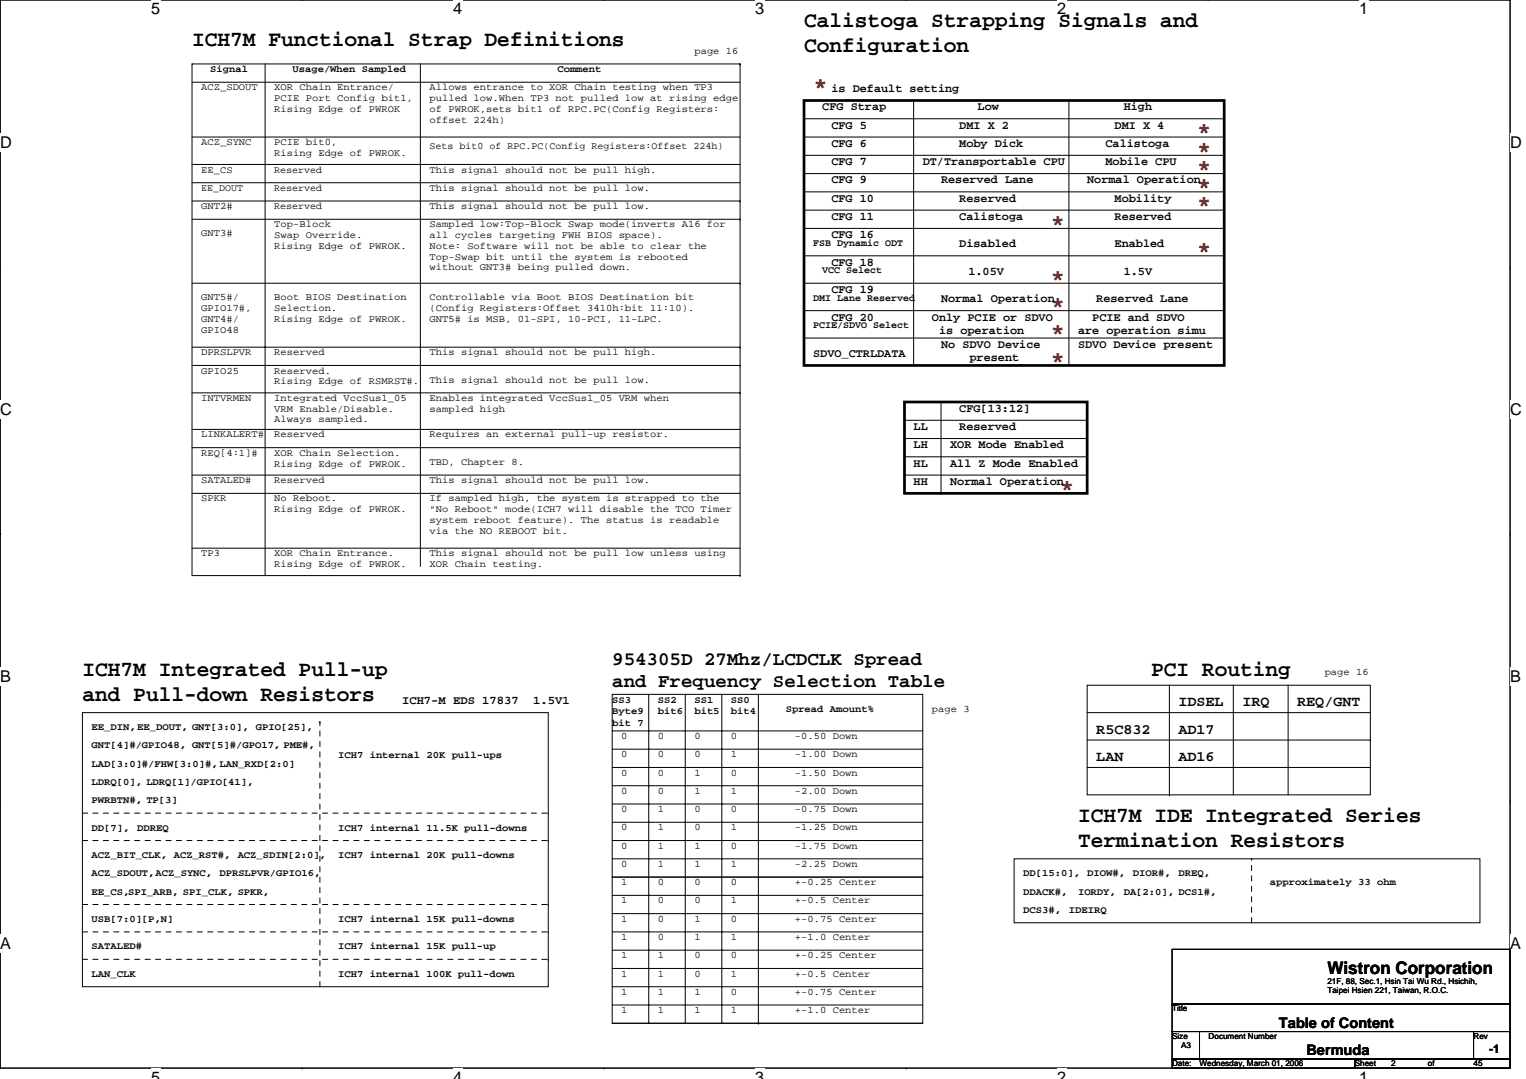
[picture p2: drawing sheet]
<svg xmlns="http://www.w3.org/2000/svg" width="297mm" height="210mm" viewBox="0 0 297 210" stroke-linecap="round" stroke-linejoin="round" font-family="sans-serif">
<defs><g id="words">
<g font-size="4.8" fill="#f00">
<text x="158.3" y="18.2">*</text>
<text x="233" y="27.1">*</text>
<text x="233" y="30.7">*</text>
<text x="233" y="34.2">*</text>
<text x="233" y="37.8">*</text>
<text x="233" y="41.3">*</text>
<text x="204.5" y="44.9">*</text>
<text x="233" y="50.2">*</text>
<text x="204.5" y="55.6">*</text>
<text x="204.5" y="60.9">*</text>
<text x="204.5" y="66.2">*</text>
<text x="204.5" y="71.6">*</text>
<text x="206.3" y="96.5">*</text>
</g>
<g font-size="4.3">
<text x="156.5" y="5.3">Calistoga Strapping Signals and</text>
<text x="37.4" y="8.9">ICH7M Functional Strap Definitions</text>
<text x="156.5" y="10.2">Configuration</text>
<text x="16" y="131.6">ICH7M Integrated Pull-up</text>
<text x="224.1" y="131.6">PCI Routing</text>
<text x="16" y="136.4">and Pull-down Resistors</text>
<text x="209.8" y="160">ICH7M IDE Integrated Series</text>
<text x="209.8" y="164.8">Termination Resistors</text>
</g>
<g font-size="3.7">
<text x="119.2" y="129.4">954305D 27Mhz/LCDCLK Spread</text>
<text x="119.2" y="133.6">and Frequency Selection Table</text>
</g>
<text font-size="3.4" x="258.4" y="189.6">Wistron Corporation</text>
<g font-size="3.2">
<text x="29.4" y="2.8">5</text>
<text x="88.2" y="2.8">4</text>
<text x="147" y="2.8">3</text>
<text x="205.8" y="2.8">2</text>
<text x="264.5" y="2.8">1</text>
<text x="0" y="28.8">D</text>
<text x="293.9" y="28.8">D</text>
<text x="0" y="80.8">C</text>
<text x="293.9" y="80.8">C</text>
<text x="0" y="132.7">B</text>
<text x="293.9" y="132.7">B</text>
<text x="0" y="184.7">A</text>
<text x="293.9" y="184.7">A</text>
<text x="29.4" y="210.7">5</text>
<text x="88.2" y="210.7">4</text>
<text x="147" y="210.7">3</text>
<text x="205.8" y="210.7">2</text>
<text x="264.5" y="210.7">1</text>
</g>
<g font-size="2.8">
<text x="229.4" y="137.5">IDSEL</text>
<text x="241.8" y="137.5">IRQ</text>
<text x="252.5" y="137.5">REQ/GNT</text>
<text x="213.4" y="142.8">R5C832</text>
<text x="229.4" y="142.8">AD17</text>
<text x="213.4" y="148.1">LAN</text>
<text x="229.4" y="148.1">AD16</text>
<text x="249" y="200">Table of Content</text>
<text x="254.3" y="205.3">Bermuda</text>
</g>
<g font-size="2.3">
<text x="161.8" y="17.9">is Default setting</text>
<text x="160.1" y="21.5">CFG Strap</text>
<text x="190.3" y="21.5">Low</text>
<text x="218.7" y="21.5">High</text>
<text x="161.8" y="25">CFG 5</text>
<text x="161.8" y="28.6">CFG 6</text>
<text x="186.7" y="25">DMI X 2</text>
<text x="186.7" y="28.6">Moby Dick</text>
<text x="215.2" y="28.6">Calistoga</text>
<text x="217" y="25">DMI X 4</text>
<text x="161.8" y="35.7">CFG 9</text>
<text x="161.8" y="32.2">CFG 7</text>
<text x="179.6" y="32.2">DT/Transportable CPU</text>
<text x="183.2" y="35.7">Reserved Lane</text>
<text x="211.6" y="35.7">Normal Operation</text>
<text x="215.2" y="32.2">Mobile CPU</text>
<text x="161.8" y="39.3">CFG 10</text>
<text x="186.7" y="39.3">Reserved</text>
<text x="217" y="39.3">Mobility</text>
<text x="161.8" y="46.4">CFG 16</text>
<text x="161.8" y="42.8">CFG 11</text>
<text x="186.7" y="42.8">Calistoga</text>
<text x="217" y="42.8">Reserved</text>
<text x="161.8" y="51.7">CFG 18</text>
<text x="186.7" y="48.2">Disabled</text>
<text x="188.5" y="53.5">1.05V</text>
<text x="217" y="48.2">Enabled</text>
<text x="218.7" y="53.5">1.5V</text>
<text x="161.8" y="57">CFG 19</text>
<text x="183.2" y="58.8">Normal Operation</text>
<text x="213.4" y="58.8">Reserved Lane</text>
<text x="161.8" y="62.4">CFG 20</text>
<text x="181.4" y="62.4">Only PCIE or SDVO</text>
<text x="182.8" y="65">is operation</text>
<text x="209.8" y="65">are operation simu</text>
<text x="212.6" y="62.4">PCIE and SDVO</text>
<text x="158.3" y="69.5">SDVO_CTRLDATA</text>
<text x="183.2" y="67.7">No SDVO Device</text>
<text x="188.7" y="70.3">present</text>
<text x="209.8" y="67.7">SDVO Device present</text>
<text x="177.8" y="83.7">LL</text>
<text x="186.7" y="80.2">CFG[13:12]</text>
<text x="186.7" y="83.7">Reserved</text>
<text x="177.8" y="87.3">LH</text>
<text x="185" y="87.3">XOR Mode Enabled</text>
<text x="177.8" y="90.8">HL</text>
<text x="177.8" y="94.4">HH</text>
<text x="185" y="90.8">All Z Mode Enabled</text>
<text x="185" y="94.4">Normal Operation</text>
<text x="78.3" y="137.1">ICH7-M EDS 17837</text>
<text x="103.8" y="137.1">1.5V1</text>
<text x="289.9" y="204.8">-1</text>
</g>
<g font-size="1.9">
<text x="135.2" y="10.5">page 16</text>
<text x="39.2" y="17.6">ACZ_SDOUT</text>
<text x="40.9" y="14.1">Signal</text>
<text x="53.4" y="17.6">XOR Chain Entrance/</text>
<text x="56.9" y="14.1">Usage/When Sampled</text>
<text x="83.6" y="17.6">Allows entrance to XOR Chain testing when TP3</text>
<text x="108.5" y="14.1">Comment</text>
<text x="53.4" y="19.7">PCIE Port Config bit1,</text>
<text x="53.4" y="21.8">Rising Edge of PWROK</text>
<text x="83.6" y="19.7">pulled low.When TP3 not pulled low at rising edge</text>
<text x="83.6" y="21.8">of PWROK,sets bit1 of RPC.PC(Config Registers:</text>
<text x="83.6" y="23.9">offset 224h)</text>
<text x="39.2" y="28.2">ACZ_SYNC</text>
<text x="53.4" y="28.2">PCIE bit0,</text>
<text x="83.6" y="29">Sets bit0 of RPC.PC(Config Registers:Offset 224h)</text>
<text x="39.2" y="33.6">EE_CS</text>
<text x="53.4" y="33.6">Reserved</text>
<text x="53.4" y="30.3">Rising Edge of PWROK.</text>
<text x="83.6" y="33.6">This signal should not be pull high.</text>
<text x="39.2" y="40.7">GNT2#</text>
<text x="39.2" y="37.1">EE_DOUT</text>
<text x="53.4" y="37.1">Reserved</text>
<text x="53.4" y="40.7">Reserved</text>
<text x="83.6" y="37.1">This signal should not be pull low.</text>
<text x="83.6" y="40.7">This signal should not be pull low.</text>
<text x="39.2" y="46">GNT3#</text>
<text x="53.4" y="44.2">Top-Block</text>
<text x="53.4" y="46.3">Swap Override.</text>
<text x="83.6" y="44.2">Sampled low:Top-Block Swap mode(inverts A16 for</text>
<text x="83.6" y="46.3">all cycles targeting FWH BIOS space).</text>
<text x="158.3" y="47.9">FSB Dynamic ODT</text>
<text x="53.4" y="48.4">Rising Edge of PWROK.</text>
<text x="83.6" y="48.4">Note: Software will not be able to clear the</text>
<text x="83.6" y="50.5">Top-Swap bit until the system is rebooted</text>
<text x="83.6" y="52.6">without GNT3# being pulled down.</text>
<text x="160.1" y="53.2">VCC Select</text>
<text x="39.2" y="58.5">GNT5#/</text>
<text x="53.4" y="58.5">Boot BIOS Destination</text>
<text x="83.6" y="58.5">Controllable via Boot BIOS Destination bit</text>
<text x="158.3" y="58.5">DMI Lane Reserved</text>
<text x="39.2" y="60.6">GPIO17#,</text>
<text x="39.2" y="62.7">GNT4#/</text>
<text x="39.2" y="64.7">GPIO48</text>
<text x="53.4" y="60.6">Selection.</text>
<text x="53.4" y="62.7">Rising Edge of PWROK.</text>
<text x="83.6" y="60.6">(Config Registers:Offset 3410h:bit 11:10).</text>
<text x="83.6" y="62.7">GNT5# is MSB, 01-SPI, 10-PCI, 11-LPC.</text>
<text x="158.3" y="63.9">PCIE/SDVO Select</text>
<text x="39.2" y="69.1">DPRSLPVR</text>
<text x="53.4" y="69.1">Reserved</text>
<text x="83.6" y="69.1">This signal should not be pull high.</text>
<text x="39.2" y="72.7">GPIO25</text>
<text x="53.4" y="72.7">Reserved.</text>
<text x="53.4" y="74.8">Rising Edge of RSMRST#.</text>
<text x="83.6" y="74.5">This signal should not be pull low.</text>
<text x="39.2" y="78">INTVRMEN</text>
<text x="53.4" y="78">Integrated VccSus1_05</text>
<text x="53.4" y="80.1">VRM Enable/Disable.</text>
<text x="53.4" y="82.2">Always sampled.</text>
<text x="83.6" y="78">Enables integrated VccSus1_05 VRM when</text>
<text x="83.6" y="80.1">sampled high</text>
<text x="39.2" y="85.1">LINKALERT#</text>
<text x="39.2" y="88.7">REQ[4:1]#</text>
<text x="53.4" y="85.1">Reserved</text>
<text x="53.4" y="88.7">XOR Chain Selection.</text>
<text x="83.6" y="85.1">Requires an external pull-up resistor.</text>
<text x="39.2" y="94">SATALED#</text>
<text x="53.4" y="90.8">Rising Edge of PWROK.</text>
<text x="53.4" y="94">Reserved</text>
<text x="83.6" y="94">This signal should not be pull low.</text>
<text x="83.6" y="90.5">TBD, Chapter 8.</text>
<text x="39.2" y="97.6">SPKR</text>
<text x="53.4" y="97.6">No Reboot.</text>
<text x="53.4" y="99.7">Rising Edge of PWROK.</text>
<text x="83.6" y="97.6">If sampled high, the system is strapped to the</text>
<text x="83.6" y="99.7">&quot;No Reboot&quot; mode(ICH7 will disable the TCO Timer</text>
<text x="83.6" y="101.8">system reboot feature). The status is readable</text>
<text x="83.6" y="103.9">via the NO REBOOT bit.</text>
<text x="39.2" y="108.2">TP3</text>
<text x="53.4" y="108.2">XOR Chain Entrance.</text>
<text x="53.4" y="110.3">Rising Edge of PWROK.</text>
<text x="83.6" y="108.2">This signal should not be pull low unless using</text>
<text x="83.6" y="110.3">XOR Chain testing.</text>
<text x="257.8" y="131.4">page 16</text>
<text x="119.2" y="136.8">SS3</text>
<text x="128.1" y="136.8">SS2</text>
<text x="135.2" y="136.8">SS1</text>
<text x="142.3" y="136.8">SS0</text>
<text x="17.8" y="142.1">EE_DIN,EE_DOUT, GNT[3:0],</text>
<text x="49.8" y="142.1">GPIO[25],</text>
<text x="119.2" y="139">Byte9</text>
<text x="119.2" y="141.2">bit 7</text>
<text x="120.9" y="143.8">0</text>
<text x="128.1" y="143.8">0</text>
<text x="128.1" y="139">bit6</text>
<text x="135.2" y="143.8">0</text>
<text x="135.2" y="139">bit5</text>
<text x="142.3" y="139">bit4</text>
<text x="142.3" y="143.8">0</text>
<text x="152.9" y="138.5">Spread Amount%</text>
<text x="154.7" y="143.8">-0.50 Down</text>
<text x="181.4" y="138.5">page 3</text>
<text x="17.8" y="145.6">GNT[4]#/GPIO48, GNT[5]#/GPO17, PME#,</text>
<text x="17.8" y="149.2">LAD[3:0]#/FHW[3:0]#, LAN_RXD[2:0]</text>
<text x="65.8" y="147.4">ICH7 internal 20K pull-ups</text>
<text x="120.9" y="147.4">0</text>
<text x="128.1" y="147.4">0</text>
<text x="135.2" y="147.4">0</text>
<text x="142.3" y="147.4">1</text>
<text x="154.7" y="147.4">-1.00 Down</text>
<text x="17.8" y="152.8">LDRQ[0], LDRQ[1]/GPIO[41],</text>
<text x="120.9" y="150.9">0</text>
<text x="120.9" y="154.5">0</text>
<text x="128.1" y="150.9">0</text>
<text x="128.1" y="154.5">0</text>
<text x="135.2" y="150.9">1</text>
<text x="135.2" y="154.5">1</text>
<text x="142.3" y="150.9">0</text>
<text x="142.3" y="154.5">1</text>
<text x="154.7" y="150.9">-1.50 Down</text>
<text x="154.7" y="154.5">-2.00 Down</text>
<text x="17.8" y="161.6">DD[7],</text>
<text x="17.8" y="156.3">PWRBTN#, TP[3]</text>
<text x="26.7" y="161.6">DDREQ</text>
<text x="65.8" y="161.6">ICH7 internal 11.5K pull-downs</text>
<text x="120.9" y="158">0</text>
<text x="120.9" y="161.6">0</text>
<text x="128.1" y="158">1</text>
<text x="128.1" y="161.6">1</text>
<text x="135.2" y="161.6">0</text>
<text x="135.2" y="158">0</text>
<text x="142.3" y="158">0</text>
<text x="142.3" y="161.6">1</text>
<text x="154.7" y="158">-0.75 Down</text>
<text x="154.7" y="161.6">-1.25 Down</text>
<text x="17.8" y="167">ACZ_BIT_CLK, ACZ_RST#,</text>
<text x="46.3" y="167">ACZ_SDIN[2:0],</text>
<text x="65.8" y="167">ICH7 internal 20K pull-downs</text>
<text x="120.9" y="165.1">0</text>
<text x="128.1" y="165.1">1</text>
<text x="135.2" y="165.1">1</text>
<text x="142.3" y="165.1">0</text>
<text x="154.7" y="165.1">-1.75 Down</text>
<text x="17.8" y="170.5">ACZ_SDOUT,ACZ_SYNC,</text>
<text x="42.7" y="170.5">DPRSLPVR/GPIO16,</text>
<text x="120.9" y="168.7">0</text>
<text x="120.9" y="172.3">1</text>
<text x="128.1" y="172.3">0</text>
<text x="128.1" y="168.7">1</text>
<text x="135.2" y="168.7">1</text>
<text x="135.2" y="172.3">0</text>
<text x="142.3" y="172.3">0</text>
<text x="142.3" y="168.7">1</text>
<text x="154.7" y="172.3">+-0.25 Center</text>
<text x="154.7" y="168.7">-2.25 Down</text>
<text x="199.2" y="170.5">DD[15:0],</text>
<text x="211.6" y="170.5">DIOW#,</text>
<text x="220.5" y="170.5">DIOR#,</text>
<text x="229.4" y="170.5">DREQ,</text>
<text x="247.2" y="172.3">approximately 33 ohm</text>
<text x="17.8" y="179.4">USB[7:0][P,N]</text>
<text x="17.8" y="174.1">EE_CS,SPI_ARB, SPI_CLK, SPKR,</text>
<text x="65.8" y="179.4">ICH7 internal 15K pull-downs</text>
<text x="120.9" y="179.4">1</text>
<text x="120.9" y="175.8">1</text>
<text x="128.1" y="175.8">0</text>
<text x="128.1" y="179.4">0</text>
<text x="135.2" y="175.8">0</text>
<text x="135.2" y="179.4">1</text>
<text x="142.3" y="179.4">0</text>
<text x="142.3" y="175.8">1</text>
<text x="154.7" y="175.8">+-0.5 Center</text>
<text x="154.7" y="179.4">+-0.75 Center</text>
<text x="199.2" y="174.1">DDACK#,</text>
<text x="199.2" y="177.7">DCS3#,</text>
<text x="208.1" y="177.7">IDEIRQ</text>
<text x="209.8" y="174.1">IORDY,</text>
<text x="218.7" y="174.1">DA[2:0], DCS1#,</text>
<text x="17.8" y="184.8">SATALED#</text>
<text x="65.8" y="184.8">ICH7 internal 15K pull-up</text>
<text x="120.9" y="182.9">1</text>
<text x="128.1" y="182.9">0</text>
<text x="135.2" y="182.9">1</text>
<text x="142.3" y="182.9">1</text>
<text x="154.7" y="182.9">+-1.0 Center</text>
<text x="17.8" y="190.1">LAN_CLK</text>
<text x="65.8" y="190.1">ICH7 internal 100K pull-down</text>
<text x="120.9" y="190">1</text>
<text x="120.9" y="186.5">1</text>
<text x="128.1" y="186.5">1</text>
<text x="128.1" y="190">1</text>
<text x="135.2" y="190">0</text>
<text x="135.2" y="186.5">0</text>
<text x="142.3" y="186.5">0</text>
<text x="142.3" y="190">1</text>
<text x="154.7" y="190">+-0.5 Center</text>
<text x="154.7" y="186.5">+-0.25 Center</text>
<text x="120.9" y="193.6">1</text>
<text x="120.9" y="197.1">1</text>
<text x="128.1" y="197.1">1</text>
<text x="128.1" y="193.6">1</text>
<text x="135.2" y="193.6">1</text>
<text x="135.2" y="197.1">1</text>
<text x="142.3" y="193.6">0</text>
<text x="142.3" y="197.1">1</text>
<text x="154.7" y="193.6">+-0.75 Center</text>
<text x="154.7" y="197.1">+-1.0 Center</text>
</g>
<g font-size="1.6">
<text x="258.4" y="191.5">21F, 88, Sec.1, Hsin Tai Wu Rd., Hsichih,</text>
<text x="228.2" y="196.8">Title</text>
<text x="258.4" y="193.3">Taipei Hsien 221, Taiwan, R.O.C.</text>
<text x="228.2" y="202.2">Size</text>
<text x="229.9" y="203.9">A3</text>
<text x="235.3" y="202.2">Document Number</text>
<text x="286.8" y="202.2">Rev</text>
<text x="228.2" y="207.5">Date:</text>
<text x="233.5" y="207.5">Wednesday, March 01, 2006</text>
<text x="263.7" y="207.5">Sheet</text>
<text x="270.8" y="207.5">2</text>
<text x="277.9" y="207.5">of</text>
<text x="286.8" y="207.5">45</text>
</g>
</g></defs>
<path d="M0 0h293.9v207.9h-293.9z" fill="none" stroke="#000" stroke-width=".19"/>
<g fill="#fff">
<path d="M29.4 0h1.8v3.5h-1.8z"/>
<path d="M29.4 207.9h1.8v2h-1.8z"/>
</g>
<path d="M58.8 0h.1M58.8 207.9h.1" fill="none" stroke="#000" stroke-width=".19"/>
<g fill="#fff">
<path d="M88.2 0h1.8v3.5h-1.8z"/>
<path d="M88.2 207.9h1.8v2h-1.8z"/>
</g>
<path d="M117.6 0h.1M117.6 207.9h.1" fill="none" stroke="#000" stroke-width=".19"/>
<g fill="#fff">
<path d="M147 0h1.7v3.5h-1.7z"/>
<path d="M147 207.9h1.7v2h-1.7z"/>
</g>
<path d="M176.4 0h.1M176.4 207.9h.1" fill="none" stroke="#000" stroke-width=".19"/>
<g fill="#fff">
<path d="M205.8 0h1.7v3.5h-1.7z"/>
<path d="M205.8 207.9h1.7v2h-1.7z"/>
</g>
<path d="M235.2 0h.1M235.2 207.9h.1" fill="none" stroke="#000" stroke-width=".19"/>
<g fill="#fff">
<path d="M264.5 0h1.8v3.5h-1.8z"/>
<path d="M264.5 207.9h1.8v2h-1.8z"/>
<path d="M0 26h2.3v3.5h-2.3z"/>
<path d="M293.9 26h2.3v3.5h-2.3z"/>
<path d="M0 77.9h2.3v3.5h-2.3z"/>
<path d="M293.9 77.9h2.3v3.5h-2.3z"/>
</g>
<path d="M0 52h.1M293.9 52h.1" fill="none" stroke="#000" stroke-width=".19"/>
<g fill="#fff">
<path d="M0 129.9h2.1v3.5h-2.1z"/>
<path d="M293.9 129.9h2.1v3.5h-2.1z"/>
</g>
<path d="M0 103.9h.1M293.9 103.9h.1" fill="none" stroke="#000" stroke-width=".19"/>
<g fill="#fff">
<path d="M0 181.9h2.2v3.5h-2.2z"/>
<path d="M293.9 181.9h2.2v3.5h-2.2z"/>
</g>
<g fill="none" stroke="#000" stroke-width=".19">
<path d="M37.4 16h106.7M51.6 12.4v99.6M81.8 12.4v97.8M144.1 12.4v99.6M144.1 12.4h-106.7v99.6h106.7M144.1 12.4h.1M177.8 19.6v51.5M208.1 19.6v51.5M37.4 26.7h106.7M37.4 32h106.7M37.4 35.6h106.7M37.4 39.1h106.7"/>
<path d="M144.1 39.1h.1M156.5 26.7h81.8M156.5 23.1h81.8M156.5 30.2h81.8M156.5 33.8h81.8M156.5 37.3h81.8M238.3 23.1h.1M238.3 30.2h.1M238.3 33.8h.1M238.3 37.3h.1M37.4 42.7h106.7M37.4 55.1h106.7"/>
<path d="M144.1 42.7h.1M144.1 55.1h.1M156.5 55.1h81.8M156.5 49.8h81.8M156.5 40.9h81.8M156.5 44.4h81.8M238.3 49.8h.1M238.3 55.1h.1M238.3 40.9h.1M238.3 44.4h.1M37.4 71.1h106.7M37.4 76.5h106.7"/>
<path d="M37.4 67.6h106.7M144.1 71.1h.1M144.1 76.5h.1M144.1 67.6h.1M156.5 60.5h81.8M156.5 65.8h81.8M183.2 78.2v17.8M238.3 60.5h.1M238.3 65.8h.1M37.4 83.6h106.7M37.4 87.1h106.7M37.4 92.5h106.7"/>
<path d="M37.4 96h106.7M176.1 81.8h35.5M176.1 85.3h35.5M176.1 88.9h35.5M176.1 92.5h35.5M183.2 96h.1M211.6 92.5h.1M37.4 106.7h106.7M144.1 112h.1M16 138.7h90.7v53.3h-90.7zM119.2 135.1h60.4v35.6h-60.4zM126.3 135.1v64"/>
<path d="M133.4 135.1v64M140.5 135.1v64M147.6 135.1v64M211.6 133.3h55.1v21.4h-55.1zM211.6 138.7h55.1M227.6 133.3v21.4M240.1 133.3v21.4M250.7 133.3v21.4M0 155.9h.1M119.2 142.2h60.4M119.2 145.8h60.4M119.2 149.4h60.4"/>
<path d="M119.2 152.9h60.4M119.2 156.5h60.4M211.6 149.4h55.1M211.6 144h55.1M227.6 154.7h.1M266.7 144h.1M293.9 155.9h.1M119.2 160h60.4M119.2 163.6h60.4M119.2 167.1h60.4M119.2 174.2h60.4M119.2 177.8h60.4"/>
<path d="M119.2 170.7h60.4v28.4h-60.4zM197.4 167.1h90.7v12.5h-90.7zM119.2 181.4h60.4M119.2 184.9h60.4M119.2 188.5h60.4M119.2 192h60.4M119.2 195.6h60.4M119.2 199.1h60.4M147.6 199.1h.1M228.2 184.7h65.7v10.7h-65.7zM228.2 195.4h65.7v5.3h-65.7zM228.2 200.7h5.3v5.4h-5.3z"/>
<path d="M228.2 206.1h35.5v1.8h-35.5zM233.5 200.7h53.3v5.4h-53.3zM263.7 206.1h30.2v1.8h-30.2zM286.8 200.7h7.1v5.4h-7.1z"/>
</g>
<g fill="none" stroke="#000" stroke-width=".19" stroke-dasharray="1 1 1 1 1 1 1 1">
<path d="M16 158.2h90.7M62.3 140.5h.1M106.7 158.2h.1M16 163.6h90.7M16 176h90.7M106.7 163.6h.1M106.7 176h.1M243.6 179.6v-12.5M243.6 167.1h.1M16 181.4h90.7M16 186.7h90.7M62.3 192v-51.5"/>
<path d="M106.7 181.4h.1M106.7 186.7h.1"/>
</g>
<path d="M156.5 19.6h81.8v51.5h-81.8zM176.1 78.2h35.5v17.8h-35.5z" fill="none" stroke="#000" stroke-width=".53"/>
<use href="#words"/>
</svg>
